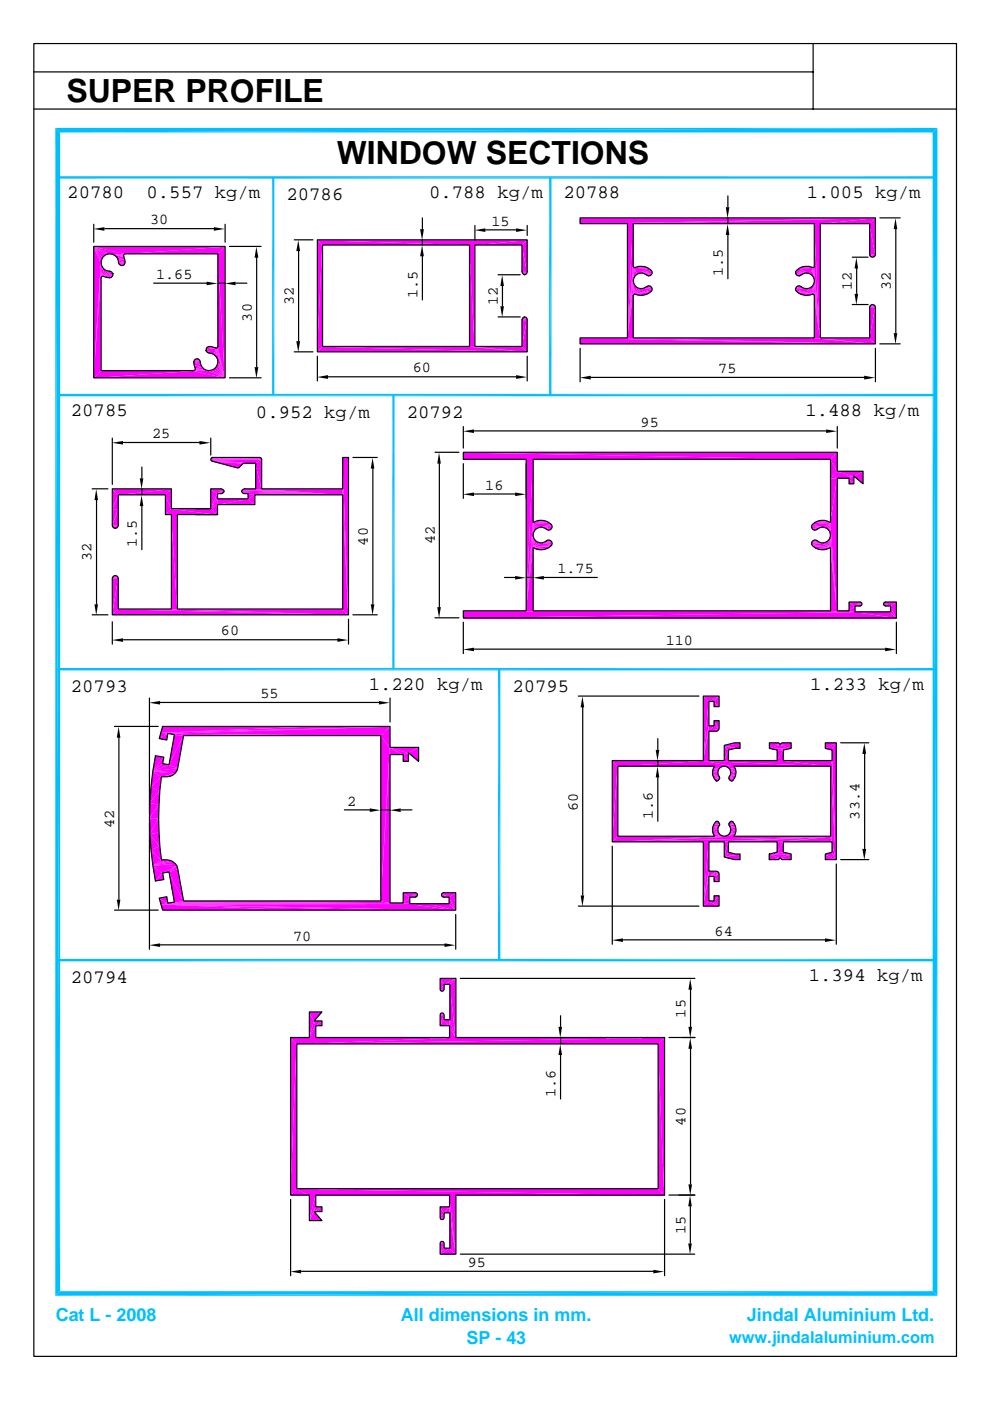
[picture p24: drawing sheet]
<svg xmlns="http://www.w3.org/2000/svg" width="210mm" height="297mm" viewBox="0 0 210 297" stroke-linecap="round" stroke-linejoin="round" font-family="sans-serif">
<defs><g id="words">
<g font-size="6.8">
<text x="14.1" y="21.5">SUPER PROFILE</text>
<text x="71.4" y="34.7">WINDOW SECTIONS</text>
</g>
<g font-size="4">
<text x="14.3" y="42">20780</text>
<text x="31.1" y="42.1">0.557 kg/m</text>
<text x="60.7" y="42.5">20786</text>
<text x="91" y="42.1">0.788 kg/m</text>
<text x="119.5" y="42.1">20788</text>
<text x="171.1" y="42.1">1.005 kg/m</text>
<text x="15" y="88.2">20785</text>
<text x="54.3" y="88.6">0.952 kg/m</text>
<text x="86.2" y="88.6">20792</text>
<text x="170.8" y="88.2">1.488 kg/m</text>
<text x="15" y="146.8">20793</text>
<text x="78.2" y="146.3">1.220 kg/m</text>
<text x="108.6" y="146.8">20795</text>
<text x="171.8" y="146.3">1.233 kg/m</text>
<text x="15" y="208.4">20794</text>
<text x="171.5" y="208">1.394 kg/m</text>
</g>
<g font-size="3.8" fill="#00bfff">
<text x="11.8" y="280.1">Cat L - 2008</text>
<text x="85" y="280.1">All dimensions in mm.</text>
<text x="158.4" y="280.1">Jindal Aluminium Ltd.</text>
<text x="98.9" y="285.1">SP - 43</text>
</g>
<text font-size="3.5" fill="#00bfff" x="154.6" y="284.7">www.jindalaluminium.com</text>
<g font-size="3.2">
<text x="31.8" y="47.6">30</text>
<text x="104.2" y="47.8">15</text>
<text x="33.1" y="59.1">1.65</text>
<text x="153.3" y="58.6" transform="rotate(-90 153.3 58.6)">1.5</text>
<text x="62.3" y="64.7" transform="rotate(-90 62.3 64.7)">32</text>
<text x="88.5" y="63.1" transform="rotate(-90 88.5 63.1)">1.5</text>
<text x="105.5" y="64.7" transform="rotate(-90 105.5 64.7)">12</text>
<text x="180.6" y="61.5" transform="rotate(-90 180.6 61.5)">12</text>
<text x="188.9" y="61.5" transform="rotate(-90 188.9 61.5)">32</text>
<text x="53.4" y="68.2" transform="rotate(-90 53.4 68.2)">30</text>
<text x="87.5" y="78.9">60</text>
<text x="152.3" y="79.1">75</text>
<text x="32.3" y="92.9">25</text>
<text x="135.8" y="90.5">95</text>
<text x="102.9" y="103.8">16</text>
<text x="19.4" y="119" transform="rotate(-90 19.4 119)">32</text>
<text x="29" y="116.1" transform="rotate(-90 29 116.1)">1.5</text>
<text x="78" y="115.7" transform="rotate(-90 78 115.7)">40</text>
<text x="92.2" y="115.4" transform="rotate(-90 92.2 115.4)">42</text>
<text x="118.2" y="121.5">1.75</text>
<text x="46.8" y="134.7">60</text>
<text x="141.2" y="136.7">110</text>
<text x="55.2" y="148">55</text>
<text x="73.6" y="170.8">2</text>
<text x="122.5" y="171.9" transform="rotate(-90 122.5 171.9)">60</text>
<text x="138.4" y="173.6" transform="rotate(-90 138.4 173.6)">1.6</text>
<text x="182.2" y="173.8" transform="rotate(-90 182.2 173.8)">33.4</text>
<text x="24.2" y="175.5" transform="rotate(-90 24.2 175.5)">42</text>
<text x="62.1" y="199.4">70</text>
<text x="151.5" y="198.4">64</text>
<text x="145.4" y="215.8" transform="rotate(-90 145.4 215.8)">15</text>
<text x="117.8" y="232.5" transform="rotate(-90 117.8 232.5)">1.6</text>
<text x="145.4" y="238.7" transform="rotate(-90 145.4 238.7)">40</text>
<text x="145.3" y="261.6" transform="rotate(-90 145.3 261.6)">15</text>
<text x="99.2" y="268.6">95</text>
</g>
</g></defs>
<g fill="#f0f">
<path d="M34 191.8l62.6 1.2h-14z"/>
<path d="M34 191.8l48.6 1.2h-19z"/>
<path d="M34 191.8l29.6 1.2h-29.2z"/>
<path d="M34 191.8l52.8-.1 9.8 1.3z"/>
<path d="M91 191.7h4.2l1.4 1.3z"/>
<path d="M86.8 191.7h4.2l5.6 1.3z"/>
</g>
<path d="M34 191.7h52.8M35.5 191.6h51.3M35.5 191.4h47.1" fill="none" stroke="#f0f" stroke-width=".21"/>
<path d="M36.9 191.3h45.7" fill="none" stroke="#f0f" stroke-width=".42"/>
<g fill="#f0f">
<path d="M33.7 190.5l1.8 1-1.5 .3z"/>
<path d="M85.4 191.5l1.4-1.2v1.4z"/>
<path d="M95.2 190.3l1.4 2.7-1.4-1.3z"/>
<path d="M86.8 190.3l1.4-.1z"/>
<path d="M93.8 190.2l1.4 .1z"/>
<path d="M33.7 190.5l1.6-.3 .2 1.3z"/>
<path d="M86.8 190.3l1.6-.3-.2 .2z"/>
<path d="M93.6 190l1.6 .3-1.4-.1z"/>
<path d="M86.8 190.3l1.6-.5v.2z"/>
<path d="M93.6 189.8l1.6 .5-1.6-.3z"/>
<path d="M86.8 190.3l1.6-.7v.2z"/>
<path d="M93.6 189.6l1.6 .7-1.6-.5z"/>
<path d="M86.8 190.3l1.4-.9 .2 .2z"/>
<path d="M93.8 189.4l1.4 .9-1.6-.7z"/>
</g>
<path d="M93.8 189.4h2.8" fill="none" stroke="#f0f" stroke-width=".21"/>
<g fill="#f0f">
<path d="M93.8 189.4l2.8-.1-1.4 1z"/>
<path d="M95.2 190.3l1.4-1v3.7z"/>
</g>
<path d="M85.4 189.4h2.8" fill="none" stroke="#f0f" stroke-width=".21"/>
<g fill="#f0f">
<path d="M85.4 189.3l2.8 .1-1.4 .9z"/>
<path d="M85.4 189.3l1.4 1-1.4 1.2z"/>
<path d="M34.4 185.2l.3 1.3-1.8 .3z"/>
<path d="M35.8 184.9l3.1 6.2-2 .2z"/>
<path d="M35.8 184.9l1.8-.6 1.3 6.8z"/>
<path d="M35.8 184.9l1.7-1.2 .1 .6z"/>
<path d="M34.4 185.2l3.1-1.5-1.7 1.2z"/>
<path d="M32.3 183.5l5.2 .2-3.1 1.5z"/>
<path d="M32.3 183.5l2.1 1.7-1.5 1.6z"/>
<path d="M32.3 183.5l4.8-.3 .4 .5z"/>
<path d="M32.3 183.5l4.3-.8 .5 .5z"/>
<path d="M32.3 183.5l3.7-1 .6 .2z"/>
<path d="M32.3 183.5l3-1.1 .7 .1z"/>
<path d="M32.3 183.5l1.9-1.1h1.1z"/>
<path d="M32 180.2l2.2 2.2-1.9 1.1z"/>
<path d="M32 180.2l1.8-.8 .4 3z"/>
<path d="M31.7 176.9l2.1 2.5-1.8 .8z"/>
<path d="M31.7 176.9l2-.4 .1 2.9z"/>
<path d="M33.6 173.6l.1 2.9-2 .4z"/>
<path d="M31.6 173.6h2l-1.9 3.3z"/>
<path d="M33.7 170.6l-.1 3h-2z"/>
<path d="M31.7 170.2l2 .4-2.1 3z"/>
<path d="M33.8 167.7l-.1 2.9-2-.4z"/>
<path d="M32 166.9l1.8 .8-2.1 2.5z"/>
<path d="M32 166.9l2.2-2.2-.4 3z"/>
<path d="M34.2 164.7h1.8z"/>
</g>
<path d="M34.2 164.6h2.4" fill="none" stroke="#f0f" stroke-width=".34"/>
<g fill="#f0f">
<path d="M34.2 164.7l2.9-.7-.5 .4z"/>
<path d="M32.3 163.6l4.8 .4-2.9 .7z"/>
<path d="M32.3 163.6l1.9 1.1-2.2 2.2z"/>
<path d="M32.3 163.6l5.2-.2-.4 .6z"/>
<path d="M32.3 163.6l5.3-.8-.1 .6z"/>
<path d="M32.3 163.6l3.5-1.4 1.8 .6z"/>
<path d="M32.3 163.6l2.1-1.6 1.4 .2z"/>
<path d="M34.7 160.6l-.3 1.4-2.1 1.6z"/>
<path d="M32.9 160.3l1.8 .3-2.4 3z"/>
<path d="M82.6 160v31.5l-1.9-.4z"/>
<path d="M85.4 160l1.1 1.5h-1.1z"/>
<path d="M85.4 160l1.1-.3v1.8z"/>
<path d="M86.5 159.7l2.2-1.2v3z"/>
<path d="M82.6 158.5h6.1l-2.2 1.2z"/>
<path d="M82.6 158.5l3.9 1.2-1.1 .3z"/>
<path d="M82.6 158.5l2.8 1.5h-2.8z"/>
<path d="M82.6 158.5l-1.9 32.6z"/>
<path d="M38.9 156l-1.3 6.8-1.8-.6z"/>
<path d="M80.7 156l1.9 2.5-1.9 32.6z"/>
<path d="M36.9 155.8l2 .2-3.1 6.2z"/>
<path d="M33.7 156.7l1.8-1.1-.2 1.4z"/>
<path d="M35.5 155.6l3.4 .4z"/>
<path d="M35.5 155.6l45.2 .4h-41.8z"/>
<path d="M34 155.3l1.5 .3-1.8 1.1z"/>
<path d="M34 155.3l31.2-1.2h17.4z"/>
<path d="M34.4 154.1h30.8l-31.2 1.2z"/>
<path d="M34 155.3l48.6-1.2-47.1 1.5z"/>
<path d="M35.5 155.6l47.1-1.5-1.9 1.9z"/>
<path d="M80.7 156l1.9-1.9v4.4z"/>
<path d="M68.3 73.5l43.4 1.2h-44.5z"/>
<path d="M68.3 73.5h31.2l12.2 1.2z"/>
<path d="M99.5 73.5h1.1l11.1 1.2z"/>
<path d="M100.6 73.5h10l1.1 1.2z"/>
<path d="M111.7 67.9v6.8l-1.1-1.2z"/>
<path d="M110.6 67.9h1.1l-1.1 5.6z"/>
<path d="M110.7 67.6l1 .3h-1.1z"/>
<path d="M110.7 67.6h1v.3z"/>
<path d="M110.9 67.3l.8 .3h-1z"/>
<path d="M110.9 67.3h.6l.2 .3z"/>
<path d="M110.9 67.3h.6z"/>
<path d="M110.9 58.2h.6l-.3 .1z"/>
<path d="M110.9 58.2l.8-.3-.2 .3z"/>
<path d="M110.7 57.9h1l-.8 .3z"/>
<path d="M110.7 57.9l1-.3v.3z"/>
<path d="M110.6 57.6h1.1l-1 .3z"/>
<path d="M68.3 52v21.5l-1.1 1.2z"/>
<path d="M99.5 52l1.1 21.5h-1.1z"/>
</g>
<path d="M68.3 52h32.3" fill="none" stroke="#f0f" stroke-width=".21"/>
<g fill="#f0f">
<path d="M99.5 52h1.1v21.5z"/>
<path d="M110.6 52l1.1 5.6h-1.1z"/>
<path d="M67.2 50.9l33.4 1.1h-32.3z"/>
<path d="M67.2 50.9l1.1 1.1-1.1 22.7z"/>
<path d="M67.2 50.9h44.5l-11.1 1.1z"/>
<path d="M100.6 52l11.1-1.1-1.1 1.1z"/>
<path d="M110.6 52l1.1-1.1v6.7z"/>
<path d="M23.7 130.4l1.3-1.2 48.8 1.2z"/>
<path d="M25 129.2h11.3l37.5 1.2z"/>
<path d="M36.3 129.2l37.5 1.2z"/>
<path d="M37.5 129.2h35.1l1.2 1.2z"/>
<path d="M25 122.7v6.5l-1.3 1.2z"/>
<path d="M23.7 122.7h1.3l-1.3 7.7z"/>
<path d="M23.7 122.7l1.2-.3 .1 .3z"/>
<path d="M23.8 122.4h1.1l-1.2 .3z"/>
<path d="M24.1 122.2l.8 .2h-1.1z"/>
<path d="M24.1 122.2h.6l.2 .2z"/>
<path d="M24.1 122.2h.6z"/>
<path d="M24.1 112h.6z"/>
<path d="M24.1 112l.8-.3-.2 .3z"/>
<path d="M23.8 111.7h1.1l-.8 .3z"/>
<path d="M23.8 111.7l1.2-.3-.1 .3z"/>
<path d="M23.7 111.4h1.3l-1.2 .3z"/>
<path d="M36.3 109.2l1.2 20h-1.2z"/>
<path d="M36.3 109.2h1.2v20z"/>
</g>
<path d="M35 109.2h11.1" fill="none" stroke="#f0f" stroke-width=".21"/>
<g fill="#f0f">
<path d="M25 108.1v3.3h-1.3z"/>
<path d="M23.7 108.1h1.3l-1.3 3.3z"/>
<path d="M35 109.2l1.3-1.3 9.8 1.3z"/>
<path d="M36.3 107.9h8.3l1.5 1.3z"/>
<path d="M44.6 107.9l1.5-.9v2.2z"/>
<path d="M46.1 107l6.4-1.2 1.5 1.2z"/>
<path d="M46.1 105.8h6.4l-6.4 1.2z"/>
<path d="M46.1 105.8v1.2l-1.5 .9z"/>
<path d="M52.5 105.8l1.5-.8v2z"/>
<path d="M72.6 105l1.2 25.4-1.2-1.2z"/>
<path d="M25 105v3.1h-1.3z"/>
<path d="M35 105l1.3 2.9-1.3 1.3z"/>
<path d="M52.5 104.7l1.5 .3-1.5 .8z"/>
<path d="M46.1 104.7v1.1l-1.5 2.1z"/>
<path d="M46.1 104.7h1z"/>
<path d="M51.5 104.7h1z"/>
<path d="M46.1 104.7l1.2-.2-.2 .2z"/>
<path d="M51.3 104.5l1.2 .2h-1z"/>
<path d="M51.3 104.5l2.7 .5z"/>
<path d="M51.3 104.5l21.3 .5h-18.6z"/>
<path d="M46.1 104.7l1.4-.5-.2 .3z"/>
<path d="M51.1 104.2l21.5 .8-21.3-.5z"/>
<path d="M46.1 104.7l1.2-.7 .2 .2z"/>
<path d="M51.3 104l21.3 1-21.5-.8z"/>
<path d="M46.1 104.7l1-.9 .2 .2z"/>
<path d="M51.3 104l.2-.2 21.1 1.2z"/>
</g>
<path d="M44.6 103.7h2.5" fill="none" stroke="#f0f" stroke-width=".21"/>
<g fill="#f0f">
<path d="M44.6 103.7l2.5 .1-1 .9z"/>
<path d="M44.6 103.7l1.5 1-1.5 3.2z"/>
<path d="M23.7 103.7l1.3 1.3-1.3 3.1z"/>
<path d="M23.7 103.7h12.6l-11.3 1.3z"/>
<path d="M25 105l11.3-1.3-1.3 1.3z"/>
<path d="M35 105l1.3-1.3v4.2z"/>
<path d="M51.5 103.8l21.1 1.2z"/>
<path d="M51.8 103.7h2.3l18.5 1.3z"/>
<path d="M54.1 103.7l18.5 1.3z"/>
<path d="M55.4 103.7h17.2v1.3z"/>
<path d="M72.6 103.7l1.2 26.7z"/>
<path d="M50.2 99.3l.4-.1z"/>
<path d="M54.1 98.3l1.3 5.4h-1.3z"/>
<path d="M50.2 99.3l1.3-1-.9 .9z"/>
<path d="M45 97.9l6.5 .4-1.3 1z"/>
<path d="M44.8 97.8l6.7 .5z"/>
<path d="M44.8 97.8l9.3 .5h-2.6z"/>
<path d="M44.7 97.6l9.4 .7-9.3-.5z"/>
<path d="M44.7 97.6l10.7-.2-1.3 .9z"/>
<path d="M54.1 98.3l1.3-.9v6.3z"/>
</g>
<path d="M44.6 97.5h10.8M44.6 97.4h10.8M44.6 97.3h10.7M44.7 97.2h10.6" fill="none" stroke="#f0f" stroke-width=".21"/>
<g fill="#f0f">
<path d="M72.6 97.1l1.2 33.3-1.2-26.7z"/>
<path d="M72.6 97.1h1.2v33.3z"/>
</g>
<path d="M44.8 97.1h10.4" fill="none" stroke="#f0f" stroke-width=".21"/>
<g fill="#f0f">
<path d="M122.9 71.7l62.6 1.3h-62.6z"/>
<path d="M122.9 71.7h10.1l52.5 1.3z"/>
<path d="M133 71.7l52.5 1.3z"/>
<path d="M134.2 71.7h38.4l12.9 1.3z"/>
<path d="M172.6 71.7h1.3l11.6 1.3z"/>
<path d="M173.9 71.7h10.4l1.2 1.3z"/>
<path d="M185.5 65.2v7.8l-1.2-1.3z"/>
<path d="M184.3 65.2h1.2l-1.2 6.5z"/>
<path d="M184.3 65.2l1.2-.3v.3z"/>
<path d="M184.4 64.9h1.1l-1.2 .3z"/>
<path d="M184.4 64.9l.9-.2 .2 .2z"/>
<path d="M184.4 64.9l.2-.2h.7z"/>
<path d="M184.6 64.7h.7z"/>
<path d="M134.2 62.8v8.9h-1.2z"/>
<path d="M172.6 62.8l1.3 8.9h-1.3z"/>
<path d="M135.3 62.6h1.4z"/>
<path d="M170.1 62.6h1.4z"/>
</g>
<path d="M134.5 62.5h2.2M134.7 62.6h2M170.1 62.6h2.1M170.1 62.5h2.3" fill="none" stroke="#f0f" stroke-width=".21"/>
<path d="M134.5 62.4h2.9M169.4 62.4h3" fill="none" stroke="#f0f" stroke-width=".25"/>
<g fill="#f0f">
<path d="M134.5 62.4l3.5-.5-.6 .4z"/>
<path d="M168.9 61.9l3.5 .5-3-.1z"/>
<path d="M134.5 62.4l3.7-.8-.2 .3z"/>
<path d="M168.7 61.6l3.7 .8-3.5-.5z"/>
<path d="M134.5 62.4l3.7-1.1v.3z"/>
<path d="M168.6 61.3l3.8 1.1-3.7-.8z"/>
<path d="M168.6 61.3l2.1-.1 1.7 1.2z"/>
<path d="M170.7 61.2l1.9 1.4z"/>
<path d="M134.5 62.4l1.6-1.2 2.1 .1z"/>
<path d="M134.3 62.6l1.8-1.4z"/>
<path d="M135.6 61.2h.5l-1.8 1.4z"/>
<path d="M170.7 61.2h.5l1.4 1.4z"/>
</g>
<path d="M136.1 61.2h2.1M168.6 61.2h2.1" fill="none" stroke="#f0f" stroke-width=".21"/>
<g fill="#f0f">
<path d="M135.1 61.1l.5 .1-1.3 1.4z"/>
<path d="M171.2 61.2l.5-.1 .9 1.5z"/>
<path d="M136.6 61.1l1.5-.1 .1 .3z"/>
<path d="M168.7 61l1.5 .1-1.6 .2z"/>
<path d="M168.7 61l1.1-.2 .4 .3z"/>
<path d="M136.6 61.1l.4-.3 1.1 .2z"/>
<path d="M134.7 60.8l.4 .3-.8 1.5z"/>
<path d="M134.7 60.8l-.5 2z"/>
<path d="M171.7 61.1l.4-.3 .5 1.8z"/>
<path d="M172.1 60.8l.5 2z"/>
<path d="M137 60.8l.8-.1 .3 .3z"/>
<path d="M169 60.7l.8 .1-1.1 .2z"/>
<path d="M169 60.7l.4-.1 .4 .2z"/>
<path d="M137 60.8l.4-.2 .4 .1z"/>
<path d="M134.4 60.4l.3 .4-.5 2z"/>
<path d="M134.4 60.4l-1.4 11.3z"/>
<path d="M172.4 60.4l.2 2.4-.5-2z"/>
<path d="M172.4 60.4l1.5 11.3-1.3-8.9z"/>
<path d="M134.2 59.8l.2 .6-1.4 11.3z"/>
<path d="M172.6 59.8l1.3 11.9-1.5-11.3z"/>
<path d="M134.2 59.3l-1.2 12.4z"/>
<path d="M172.6 59.3l1.3 12.4z"/>
<path d="M169 58.5l.8-.1-.4 .2z"/>
<path d="M137 58.4l.8 .1-.4 .1z"/>
<path d="M168.7 58.2l1.1 .2-.8 .1z"/>
<path d="M137 58.4l1.1-.2-.3 .3z"/>
<path d="M168.7 58.2l1.5-.1-.4 .3z"/>
<path d="M136.6 58.1l1.5 .1-1.1 .2z"/>
<path d="M168.7 58.2l2-.3z"/>
<path d="M136.1 57.9l2 .3z"/>
</g>
<path d="M136.1 58.1h2.1M168.6 58.1h2.1" fill="none" stroke="#f0f" stroke-width=".3"/>
<path d="M136.1 57.8h2.1M168.6 57.8h2.1" fill="none" stroke="#f0f" stroke-width=".34"/>
<path d="M135.6 57.8h2.6M168.7 57.8h2.5" fill="none" stroke="#f0f" stroke-width=".38"/>
<g fill="#f0f">
<path d="M135.6 58l2.4-.7 .2 .3z"/>
<path d="M168.9 57.3l2.3 .7-2.5-.4z"/>
<path d="M135.6 58l1.8-1.1 .6 .4z"/>
<path d="M135.1 58.2l2.3-1.3z"/>
<path d="M168.9 57.3l.5-.4 1.8 1.1z"/>
<path d="M169.4 56.9l2.3 1.3z"/>
<path d="M169.4 56.9l3-.1-.7 1.4z"/>
<path d="M172.4 56.8l-.3 1.6-.4-.2z"/>
</g>
<path d="M172.3 56.8v2.1" fill="none" stroke="#f0f" stroke-width=".3"/>
<path d="M172.5 56.8v2.5" fill="none" stroke="#f0f" stroke-width=".21"/>
<g fill="#f0f">
<path d="M172.4 56.8l1.5 14.9z"/>
<path d="M134.5 56.8l2.9 .1-2.3 1.3z"/>
<path d="M134.5 56.8l.6 1.4-.4 .2z"/>
</g>
<path d="M134.6 56.8v2.1" fill="none" stroke="#f0f" stroke-width=".3"/>
<path d="M134.3 56.8v2.5" fill="none" stroke="#f0f" stroke-width=".21"/>
<path d="M134.5 56.8l-1.5 14.9z" fill="#f0f"/>
<path d="M134.5 56.8h2.9M169.4 56.8h3" fill="none" stroke="#f0f" stroke-width=".21"/>
<g fill="#f0f">
<path d="M134.3 56.7l.2 .1-1.5 14.9z"/>
<path d="M172.4 56.8l.2-.1 1.3 15z"/>
</g>
<path d="M134.7 56.8h2.7M169.4 56.8h2.8" fill="none" stroke="#f0f" stroke-width=".3"/>
<path d="M134.7 56.6h2M170.1 56.6h2.1" fill="none" stroke="#f0f" stroke-width=".21"/>
<g fill="#f0f">
<path d="M170.1 56.6l1.4-.1z"/>
<path d="M135.3 56.5l1.4 .1z"/>
<path d="M134.2 56.5l-1.2 15.2z"/>
<path d="M172.6 56.5l1.3 15.2z"/>
<path d="M184.6 54.5h.7z"/>
<path d="M184.6 54.5l.9-.2-.2 .2z"/>
<path d="M184.4 54.3h1.1l-.9 .2z"/>
<path d="M184.4 54.3l1.1-.3v.3z"/>
<path d="M184.3 54h1.2l-1.1 .3z"/>
<path d="M134.2 47.5v9l-1.2 15.2z"/>
<path d="M172.6 47.5l1.3 24.2-1.3-15.2z"/>
</g>
<path d="M134.2 47.5h39.7" fill="none" stroke="#f0f" stroke-width=".21"/>
<g fill="#f0f">
<path d="M172.6 47.5h1.3v24.2z"/>
<path d="M184.3 47.5l1.2 6.5h-1.2z"/>
</g>
<path d="M133 47.5h40.9" fill="none" stroke="#f0f" stroke-width=".21"/>
<g fill="#f0f">
<path d="M133 47.5h1.2l-1.2 24.2z"/>
<path d="M122.9 46.3h62.6l-62.6 1.2z"/>
<path d="M122.9 47.5l62.6-1.2-52.5 1.2z"/>
<path d="M133 47.5l52.5-1.2-11.6 1.2z"/>
<path d="M173.9 47.5l11.6-1.2-1.2 1.2z"/>
<path d="M184.3 47.5l1.2-1.2v7.7z"/>
</g>
<path d="M98.2 131h91.8" fill="none" stroke="#f0f" stroke-width=".21"/>
<g fill="#f0f">
<path d="M98.2 131l83-1.2 8.8 1.2z"/>
<path d="M181.2 129.8h7.6l1.2 1.2z"/>
</g>
<path d="M181.2 129.8h7.6" fill="none" stroke="#f0f" stroke-width=".21"/>
<path d="M98.2 129.6l83 .2-83 1.2z" fill="#f0f"/>
<path d="M98.2 129.7h83" fill="none" stroke="#f0f" stroke-width=".21"/>
<g fill="#f0f">
<path d="M180 129.6l1.2-1v1.2z"/>
<path d="M188.8 128.6l1.2 2.4-1.2-1.2z"/>
<path d="M181.2 128.6l1.3-.1z"/>
<path d="M187.5 128.5l1.3 .1z"/>
<path d="M181.2 128.6l1.4-.3-.1 .2z"/>
<path d="M187.3 128.3l1.5 .3z"/>
<path d="M181.2 128.6l1.5-.5-.1 .2z"/>
<path d="M187.3 128.1l1.5 .5-1.5-.3z"/>
<path d="M181.2 128.6l1.4-.7 .1 .2z"/>
<path d="M187.3 127.9l1.5 .7-1.5-.5z"/>
<path d="M181.2 128.6l1.3-.9 .1 .2z"/>
<path d="M187.5 127.7l1.3 .9-1.5-.7z"/>
</g>
<path d="M187.5 127.7h2.5" fill="none" stroke="#f0f" stroke-width=".21"/>
<g fill="#f0f">
<path d="M187.5 127.7h2.5l-1.2 .9z"/>
<path d="M188.8 128.6l1.2-.9v3.3z"/>
<path d="M181.2 128.6l1.1-.9h.2z"/>
<path d="M180 127.7h2.3l-1.1 .9z"/>
<path d="M180 127.7l1.2 .9-1.2 1z"/>
<path d="M173.4 116.5l1.4 .1z"/>
<path d="M114.3 116.6l1.3-.1z"/>
</g>
<path d="M113.6 116.5h2" fill="none" stroke="#f0f" stroke-width=".21"/>
<path d="M173.4 116.5l2-.1-.6 .2z" fill="#f0f"/>
<path d="M113.6 116.4h2.6M172.8 116.4h2.6" fill="none" stroke="#f0f" stroke-width=".25"/>
<path d="M113 116.1v13.5h-1.5z" fill="#f0f"/>
<path d="M113 116.3h3.2M172.8 116.3h3.2" fill="none" stroke="#f0f" stroke-width=".3"/>
<path d="M176 116.1l1.5 13.5h-1.5z" fill="#f0f"/>
<path d="M113 116h3.8M172.3 116h3.7" fill="none" stroke="#f0f" stroke-width=".42"/>
<g fill="#f0f">
<path d="M172.1 115.6l3.9 .5-3.7-.3z"/>
<path d="M113 116.1l3.9-.5-.1 .2z"/>
<path d="M172 115.3l4 .8-3.9-.5z"/>
<path d="M113 116.1l4-.8-.1 .3z"/>
<path d="M113 116.1l1.9-.9 2.1 .1z"/>
<path d="M172 115.3l2.2-.1 1.8 .9z"/>
<path d="M113 116.1l1.3-1 .6 .1z"/>
<path d="M174.2 115.2l.5-.1 1.3 1z"/>
</g>
<path d="M114.9 115.2h2.1M172 115.2h2.2" fill="none" stroke="#f0f" stroke-width=".3"/>
<path d="M114.9 115.1h2.1M172 115.1h2.2" fill="none" stroke="#f0f" stroke-width=".21"/>
<g fill="#f0f">
<path d="M113.9 115l.4 .1-1.3 1z"/>
<path d="M174.7 115.1l.4-.1 .9 1.1z"/>
<path d="M172.2 114.8l1.5 .2h-1.7z"/>
<path d="M115.4 115l1.4-.2 .2 .2z"/>
<path d="M172.2 114.8h1l.5 .2z"/>
<path d="M115.4 115l.4-.2h1z"/>
<path d="M113.5 114.7l.4 .3-.9 1.1z"/>
<path d="M175.1 115l.5-.3 .4 1.4z"/>
<path d="M115.8 114.8l.8-.1 .2 .1z"/>
<path d="M172.2 114.8l.2-.1 .8 .1z"/>
<path d="M172.4 114.7l.6-.1 .2 .2z"/>
<path d="M115.8 114.8l.2-.2 .6 .1z"/>
<path d="M172.4 114.7l.6-.1z"/>
<path d="M116 114.6l.6 .1z"/>
<path d="M175.9 114.2l.1 1.9-.4-1.4z"/>
<path d="M175.9 114.2l1.6 15.4z"/>
<path d="M113.2 114.2l.3 .5-.5 1.4z"/>
<path d="M113.2 114.2l-1.7 15.4z"/>
<path d="M113 113.8l.2 .4-1.7 15.4z"/>
<path d="M176 113.8l1.5 15.8-1.6-15.4z"/>
<path d="M176 113.3l1.5 16.3z"/>
<path d="M113 113.3l-1.5 16.3z"/>
<path d="M116 112.4h.6z"/>
<path d="M172.4 112.4h.6z"/>
<path d="M172.4 112.4l.8-.1-.2 .1z"/>
<path d="M115.8 112.3l.8 .1h-.6z"/>
<path d="M115.8 112.3l1-.1-.2 .2z"/>
<path d="M172.2 112.2l1 .1-.8 .1z"/>
<path d="M115.4 112l1.4 .2-1 .1z"/>
<path d="M172.2 112.2l1.5-.2-.5 .3z"/>
<path d="M115.4 112h1.6l-.2 .2z"/>
<path d="M172 112h1.7l-1.5 .2z"/>
</g>
<path d="M114.9 111.9h2.1M172 111.9h2.2" fill="none" stroke="#f0f" stroke-width=".21"/>
<path d="M114.9 111.8h2.1M172 111.8h2.2" fill="none" stroke="#f0f" stroke-width=".3"/>
<path d="M114.9 111.6h2.1" fill="none" stroke="#f0f" stroke-width=".42"/>
<path d="M114.3 111.9l2.6-.5z" fill="#f0f"/>
<path d="M172 111.6h2.2" fill="none" stroke="#f0f" stroke-width=".42"/>
<g fill="#f0f">
<path d="M172.1 111.4l2.6 .5z"/>
<path d="M114.3 111.9l2.5-.7 .1 .2z"/>
<path d="M172.3 111.2l2.4 .7-2.6-.5z"/>
<path d="M172.3 111.2l3.7-.3-1.3 1z"/>
<path d="M174.7 111.9l1.3-1-.9 1.1z"/>
<path d="M176 110.9l-.4 1.4-.5-.3z"/>
<path d="M176 110.9l-.1 1.9-.3-.5z"/>
</g>
<path d="M175.9 110.9v2.4" fill="none" stroke="#f0f" stroke-width=".21"/>
<g fill="#f0f">
<path d="M176 110.9l1.5 18.7-1.5-16.3z"/>
<path d="M113 110.9l3.8 .3-2.5 .7z"/>
<path d="M113 110.9l1.3 1-.4 .1z"/>
<path d="M113 110.9l.9 1.1-.4 .3z"/>
<path d="M113 110.9l.5 1.4-.3 .5z"/>
</g>
<path d="M113.1 110.9v2.4" fill="none" stroke="#f0f" stroke-width=".21"/>
<path d="M113 110.9v2.4l-1.5 16.3z" fill="#f0f"/>
<path d="M113 111h3.8M172.3 111h3.7" fill="none" stroke="#f0f" stroke-width=".42"/>
<path d="M113 110.7h3.2M172.8 110.7h3.2" fill="none" stroke="#f0f" stroke-width=".3"/>
<path d="M113.6 110.6h2.6M172.8 110.6h2.6" fill="none" stroke="#f0f" stroke-width=".25"/>
<path d="M173.4 110.5l1.4-.1 .6 .2z" fill="#f0f"/>
<path d="M113.6 110.5h2" fill="none" stroke="#f0f" stroke-width=".21"/>
<g fill="#f0f">
<path d="M173.4 110.5l1.4-.1z"/>
<path d="M114.3 110.4l1.3 .1z"/>
<path d="M177.5 101.5v28.1l-1.5-18.7z"/>
<path d="M180 101.5l1 1.1h-1z"/>
<path d="M176 101.4l1.5 .1-1.5 9.4z"/>
<path d="M176 101.4l5-.4-3.5 .5z"/>
<path d="M177.5 101.5l3.5-.5-1 .5z"/>
<path d="M180 101.5l1-.5v1.6z"/>
<path d="M181 101l1.9-1v2.6z"/>
<path d="M177.5 100h5.4l-1.9 1z"/>
<path d="M176 101.4l1.5-1.4 3.5 1z"/>
<path d="M113 97.4v13.5l-1.5 18.7z"/>
<path d="M176 97.4l1.5 2.6-1.5 1.4z"/>
<path d="M111.5 97.4h1.5l-1.5 32.2z"/>
</g>
<path d="M98.2 97.4h77.8" fill="none" stroke="#f0f" stroke-width=".21"/>
<g fill="#f0f">
<path d="M98.2 96l77.8 1.4h-77.8z"/>
<path d="M98.2 96h79.3l-1.5 1.4z"/>
<path d="M177.5 96v4l-1.5-2.6z"/>
<path d="M93.3 266l2-1.3 1.3 1.3z"/>
<path d="M94.1 264.7h1.2l-2 1.3z"/>
<path d="M94.1 263.7v1l-.8 1.3z"/>
<path d="M93.3 263.7h.8l-.8 2.3z"/>
<path d="M93.3 263.7l.7-.2 .1 .2z"/>
<path d="M93.3 263.5h.7l-.7 .2z"/>
<path d="M93.3 263.5l.6-.2 .1 .2z"/>
<path d="M93.5 263.3h.4l-.6 .2z"/>
<path d="M93.5 263.3h.4z"/>
<path d="M93.5 258.6h.4z"/>
<path d="M93.5 258.6l.5-.2-.1 .2z"/>
<path d="M93.3 258.4h.7l-.5 .2z"/>
<path d="M93.3 258.4l.8-.2-.1 .2z"/>
<path d="M93.3 258.2h.8l-.8 .2z"/>
<path d="M94.1 257.2v1h-.8z"/>
<path d="M95.3 257.2l1.3 8.8-1.3-1.3z"/>
<path d="M66.5 256.9l1.7 2h-2.7z"/>
<path d="M66.5 256.9l1.7-1v1z"/>
<path d="M66.9 255.9h1.3l-1.7 1z"/>
<path d="M66.9 255.9l-.4 1-1 2z"/>
<path d="M93.3 255.9l.8 1.3-.8 1z"/>
<path d="M93.3 255.9h1.9l-1.1 1.3z"/>
<path d="M95.2 255.9l.1 1.3h-1.2z"/>
<path d="M95.2 255.9l1.4 10.1z"/>
<path d="M66.9 253.4v2.5l-1.4 3z"/>
<path d="M95.2 253.4l1.4 12.6-1.4-10.1z"/>
</g>
<path d="M66.9 253.4h29.7" fill="none" stroke="#f0f" stroke-width=".21"/>
<path d="M95.2 253.4h1.4v12.6z" fill="#f0f"/>
<path d="M65.5 253.4h75.3" fill="none" stroke="#f0f" stroke-width=".21"/>
<g fill="#f0f">
<path d="M65.5 253.4h1.4l-1.4 5.5z"/>
<path d="M62.9 252.1l2.6 1.3h-3.9z"/>
<path d="M62.9 252.1l77.9 1.3h-75.3z"/>
<path d="M62.9 252.1h76.6l1.3 1.3z"/>
<path d="M62.9 221.4v30.7l-1.3 1.3z"/>
<path d="M139.5 221.4l1.3 32-1.3-1.3z"/>
<path d="M62.9 221.4l77.9-1.4-1.3 1.4z"/>
<path d="M139.5 221.4l1.3-1.4v33.4z"/>
<path d="M62.9 221.4l33.7-1.4h44.2z"/>
<path d="M61.6 220h35l-33.7 1.4z"/>
<path d="M61.6 220l1.3 1.4-1.3 32z"/>
</g>
<path d="M61.6 220h35" fill="none" stroke="#f0f" stroke-width=".21"/>
<g fill="#f0f">
<path d="M66.9 217.5v2.5h-1.4z"/>
<path d="M95.2 217.5l1.4 2.5h-1.4z"/>
<path d="M66.9 217.5l1.3-1v1z"/>
<path d="M66.5 216.5h1.7l-1.3 1z"/>
<path d="M66.5 216.5l.4 1-1.4 2.5z"/>
<path d="M94.1 216.3l1.1 1.2h-1.9z"/>
<path d="M94.1 216.3h1.2l-.1 1.2z"/>
<path d="M95.3 216.3l1.3 3.7-1.4-2.5z"/>
<path d="M94.1 215.3v1l-.8 1.2z"/>
<path d="M93.3 215.3h.8l-.8 2.2z"/>
<path d="M93.3 215.3l.7-.3 .1 .3z"/>
<path d="M93.3 215h.7l-.7 .3z"/>
<path d="M93.3 215l.6-.1 .1 .1z"/>
<path d="M93.5 214.9h.4l-.6 .1z"/>
<path d="M93.5 214.9h.4z"/>
<path d="M65.5 214.6h2.7l-1.7 1.9z"/>
<path d="M65.5 214.6l1 1.9-1 3.5z"/>
<path d="M93.5 210.2h.4z"/>
<path d="M93.5 210.2l.5-.2-.1 .2z"/>
<path d="M93.3 210h.7l-.5 .2z"/>
<path d="M93.3 210l.8-.2-.1 .2z"/>
<path d="M93.3 209.8h.8l-.8 .2z"/>
<path d="M94.1 208.8v1h-.8z"/>
<path d="M95.3 208.8l1.3 11.2-1.3-3.7z"/>
<path d="M93.3 207.5l.8 1.3-.8 1z"/>
<path d="M93.3 207.5h3.3l-2.5 1.3z"/>
<path d="M94.1 208.8l2.5-1.3-1.3 1.3z"/>
<path d="M95.3 208.8l1.3-1.3v12.5z"/>
</g>
<g fill="#00bfff">
<path d="M12.2 83.5h186l-186 .5z"/>
<path d="M12.2 84l186-.5v.5z"/>
<path d="M12.2 141.6h186l-186 .5z"/>
<path d="M12.2 142.1l186-.5v.5z"/>
<path d="M83.2 83.8h.5v58.1z"/>
<path d="M83.2 83.8l.5 58.1h-.5z"/>
<path d="M197.7 28.1l1.1-1v247.6z"/>
<path d="M197.7 28.1l1.1 246.6-1.1-.9z"/>
<path d="M11.7 274.7l186-.9 1.1 .9z"/>
<path d="M11.7 274.7l1-.9h185z"/>
<path d="M11.7 27.1l1 246.7-1 .9z"/>
<path d="M11.7 27.1l1 1v245.7z"/>
<path d="M11.7 27.1h187.1l-186.1 1z"/>
<path d="M12.7 28.1l186.1-1-1.1 1z"/>
<path d="M12.2 37.4h186l-186 .5z"/>
<path d="M12.2 37.9l186-.5v.5z"/>
<path d="M57.7 37.6l.5 46.2h-.5z"/>
<path d="M57.7 37.6h.5v46.2z"/>
<path d="M105.6 141.9h.5v61.7z"/>
<path d="M105.6 141.9l.5 61.7h-.5z"/>
</g>
<path d="M24.3 154h9.2M25.2 156.3v34.4M31.7 148v24.6M34 148.9h46.4M34.5 154h48.2v4.5h6.1v2.9l-2.2-1.8v1.8h-1.1v-1.4h-2.8v31.4h2.8v-2.1h2.5a.47 .47 0 0 1 .5 .4 .47 .47 0 0 1-.5 .5h-1.1v1.4h8.3v-1.4h-1.1a.47 .47 0 0 1-.5-.5 .47 .47 0 0 1 .5-.4h2.5v3.7h-62.1l-.7-2.6 1.6-.3 .2 1.4 1.4-.2-1.2-6.4-1.3 .2 .2 1.4-1.7 .3a70 70 0 0 1 0-26.6l1.7 .3-.2 1.4 1.3 .2 1.2-6.3-1.4-.3-.2 1.4-1.6-.3zM38.9 156h41.9v35h-41.9l-1.2-6.8a2.72 2.72 0 0 0-3.5-1.9 65.7 65.7 0 0 1 0-17.6 2.95 2.95 0 0 0 3.3-1.3zM82.7 148v5.1M31.7 174.4v26.9M24.3 193h9.2M96.6 193.9v7.4M34 200.3h60.3" fill="none" stroke="#000" stroke-width=".25"/>
<path d="M25.1 154.1l.4 2.3h-.7zM31.6 149l2.4-.4v.8zM80.3 148.6l2.3 .4-2.3 .4zM24.8 190.7h.7l-.4 2.3zM31.6 200.4l2.4-.4v.8zM94.2 200l2.4 .4-2.4 .4z" fill="#000"/>
<g fill="#00bfff">
<path d="M12.2 203.3h186l-186 .5z"/>
<path d="M12.2 203.8l186-.5v.5z"/>
</g>
<g fill="#f0f">
<path d="M19.8 80.2l21.2-1.6 6.7 1.6z"/>
<path d="M19.8 80.2l1.6-1.6h19.6z"/>
<path d="M41 78.6h3.3l3.4 1.6z"/>
</g>
<path d="M41 78.6h3.3" fill="none" stroke="#f0f" stroke-width=".21"/>
<path d="M44.3 78.6l.5-.1 2.9 1.7z" fill="#f0f"/>
<path d="M41.1 78.5h2.6" fill="none" stroke="#f0f" stroke-width=".21"/>
<path d="M41.3 78.4h2.4" fill="none" stroke="#f0f" stroke-width=".25"/>
<g fill="#f0f">
<path d="M44.8 78.5l.6-.2 2.3 1.9z"/>
<path d="M41.3 78.1l1.9 .2h-1.8z"/>
<path d="M41.3 78.1l1.5-.2 .4 .4z"/>
<path d="M45.8 77.9l1.9 2.3-2.3-1.9z"/>
<path d="M41.1 77.5l1.7 .4-1.5 .2z"/>
<path d="M41.1 77.5l1.4-.1 .3 .5z"/>
<path d="M46 77.3l1.7 2.9-1.9-2.3z"/>
<path d="M41 76.8l1.5 .6-1.4 .1z"/>
<path d="M41 76.8h1.4l.1 .6z"/>
<path d="M46.1 76.8l1.6 3.4-1.7-2.9z"/>
<path d="M41.1 76.5l1.3 .3h-1.4z"/>
<path d="M41.1 76.5l1.1-.1 .2 .4z"/>
<path d="M41.3 76.3l.9 .1-1.1 .1z"/>
<path d="M46.1 76.2l1.6 4-1.6-3.4z"/>
<path d="M41.3 76.3l.6-.2 .3 .3z"/>
<path d="M41.3 76.3l.6-.2z"/>
<path d="M43.9 74.8l1 .2z"/>
<path d="M43.6 74.4l1.3 .6-1-.2z"/>
<path d="M43.6 74.1l1.3 .9-1.3-.6z"/>
<path d="M43.6 74.1l1.8 1.2z"/>
<path d="M43.6 74.1l2.2-.2-.4 1.4z"/>
<path d="M45.8 73.9v1.8l-.4-.4z"/>
</g>
<path d="M45.9 73.9v2.3" fill="none" stroke="#f0f" stroke-width=".3"/>
<path d="M45.8 73.9l1.9 6.3-1.6-4z" fill="#f0f"/>
<path d="M43.6 73.9h2.2" fill="none" stroke="#f0f" stroke-width=".25"/>
<g fill="#f0f">
<path d="M43.8 73.8h1.8l-2 .3z"/>
<path d="M45.8 73.9l.2-.1 1.7 6.4z"/>
<path d="M46.1 73.6l1.6 6.6-1.7-6.4z"/>
<path d="M43.8 73.8l1.2-.2 .6 .2z"/>
<path d="M43.8 73.8l.2-.2h1z"/>
<path d="M44 73.6h1z"/>
<path d="M46.1 73.5l1.6 6.7-1.6-6.6z"/>
<path d="M21.4 59v19.6l-1.6 1.6z"/>
<path d="M22.5 58.9h1z"/>
<path d="M22.5 58.9l1.2-.2-.2 .2z"/>
<path d="M21.9 58.7h1.8l-1.2 .2z"/>
<path d="M21.7 58.7h2z"/>
</g>
<path d="M21.7 58.6h2.2" fill="none" stroke="#f0f" stroke-width=".3"/>
<g fill="#f0f">
<path d="M21.7 58.7l2.1-.6 .1 .3z"/>
<path d="M21.7 58.7l1.9-1 .2 .4z"/>
<path d="M21.5 58.7l2.1-1z"/>
<path d="M21.5 58.7l1.7-1.1 .4 .1z"/>
<path d="M22.6 57.5l.6 .1-1.7 1.1z"/>
<path d="M22.6 57.5l-1.2 1.3z"/>
<path d="M22.1 57.2l.5 .3-1.2 1.3z"/>
<path d="M21.7 56.8l.4 .4-.7 1.6z"/>
</g>
<path d="M21.5 56.3v2.7" fill="none" stroke="#f0f" stroke-width=".34"/>
<g fill="#f0f">
<path d="M21.5 56.3l-1.7 23.9z"/>
<path d="M25.6 56.3l.6-.1z"/>
<path d="M25.2 56.1l1 .1-.6 .1z"/>
<path d="M25.2 56.1l1.2-.1-.2 .2z"/>
<path d="M21.4 55.7l.1 .6-1.7 23.9z"/>
<path d="M25.1 55.7l1.3 .3-1.2 .1z"/>
<path d="M25.1 55.7h1.4l-.1 .3z"/>
<path d="M25 55.1l1.5 .6h-1.4z"/>
<path d="M25 55.1l1.4-.1 .1 .7z"/>
<path d="M24.7 54.6l1.7 .4-1.4 .1z"/>
<path d="M24.7 54.6l1.5-.2 .2 .6z"/>
<path d="M24.3 54.2l1.9 .2-1.5 .2z"/>
<path d="M24.3 54.2h1.9v.2z"/>
<path d="M24.3 54.2l1.9-.2v.2z"/>
</g>
<path d="M23.8 54.1h2.4" fill="none" stroke="#f0f" stroke-width=".25"/>
<path d="M23.8 54h2.5M26.5 53.9h-3.3" fill="none" stroke="#f0f" stroke-width=".21"/>
<g fill="#f0f">
<path d="M46.1 53.9l1.6 26.3-1.6-6.7z"/>
<path d="M19.8 52.3l6.7 1.6h-3.3z"/>
<path d="M19.8 52.3l3.4 1.6-.6 .1z"/>
<path d="M19.8 52.3l2.8 1.7-.5 .2z"/>
<path d="M19.8 52.3l2.3 1.9-.4 .4z"/>
<path d="M19.8 52.3l1.9 2.3-.2 .5z"/>
<path d="M19.8 52.3l1.7 2.8-.1 .6z"/>
<path d="M19.8 52.3l1.6 3.4-1.6 24.5z"/>
<path d="M19.8 52.3h27.9l-21.2 1.6z"/>
<path d="M26.5 53.9l21.2-1.6-1.6 1.6z"/>
<path d="M47.7 52.3v27.9l-1.6-26.3z"/>
</g>
<g fill="none" stroke="#000" stroke-width=".25">
<path d="M19.9 52.2h27.8v27.9h-27.8zM19.9 47.5v3.9M22.2 54.2a1.85 1.85 0 0 1 2.9 1.4l.2 .5 .3 .2a.65 .65 0 0 0 .9-.7l-.3-1.4 .4-.4h19.6v19.6a.4 .4 0 0 1-.5 .4 1.48 1.48 0 0 0-1.9-.1l-.1 .6 .3 .4a2.34 2.34 0 0 1 2.1 1.5 1.86 1.86 0 0 1-1.5 2.3 1.86 1.86 0 0 1-2.1-1.8l-.5-.6a.69 .69 0 0 0-.9 .7l.3 1.2a.4 .4 0 0 1-.4 .6h-19.6v-19.7l.2-.3h.3a1.48 1.48 0 0 0 1.9 0l.1-.3v-.3l-.2-.3-.4-.2a1.85 1.85 0 0 1-1.8-1.3 1.85 1.85 0 0 1 .7-2zM22.2 48.5h23.2M23.8 58h.2M47.7 47.5v3.9M48.7 52.2h6.7M54.4 54.6v23.2M62.4 50.8h4M63.3 53.2v19.1M67.3 50.8h44.5v6.8l-.3 .5a.57 .57 0 0 1-.8-.5v-5.6h-10v21.5h10v-5.7a.57 .57 0 0 1 .8-.5l.3 .5v6.8h-44.5zM68.4 52h31.1v21.5h-31.1z"/>
<path d="M89.6 46.2v2.3M89.6 50.8v1.2M89.6 54.3v9.3M100.7 47.8v3.2M103 48.7h6.5M105.6 58.3h4.7M111.8 47.8v2.1M123 46.2h62.6v7.7a.61 .61 0 0 1-.6 .6 .61 .61 0 0 1-.6-.6v-6.5h-10.5v24.2h10.5v-6.4a.61 .61 0 0 1 .6-.6 .61 .61 0 0 1 .6 .6v7.7h-62.6v-1.3h10v-24.2h-10zM134.3 47.4h38.4v9l-.3 .3a3.3 3.3 0 0 0-3.7 .8 .75 .75 0 0 0 .8 1 1.83 1.83 0 0 1 1.8-.6 1.83 1.83 0 0 1 1.4 1.4 1.67 1.67 0 0 1-.9 1.7 1.67 1.67 0 0 1-1.9-.2l-.4-.2a.75 .75 0 0 0-.8 1 3.2 3.2 0 0 0 3.7 .8l.3 .3v8.9h-38.4v-8.9l.2-.3a3.3 3.3 0 0 0 3.7-.8 .73 .73 0 0 0-.2-.9 .73 .73 0 0 0-.9 .1 1.67 1.67 0 0 1-2.3-.1 1.67 1.67 0 0 1 0-2.3 1.67 1.67 0 0 1 2.3-.1l.4 .2a.75 .75 0 0 0 .7-1 3.1 3.1 0 0 0-3.7-.8l-.2-.3zM154.3 41.5v2.4M154.3 46.2v1.2M154.3 49.7v9.4"/>
<path d="M180.7 54.5h3.3M181.6 56.9v5.3M186.5 46.2h4.4M189.9 48.5v22.1M32.6 60h11.3M43.6 74.3h.2M46.2 60h1.5M50 60h2.3M62.4 74.6h4M67.3 75.5v5.3M69.6 79.9h39.9M105.6 67.2h4.7"/>
<path d="M106.5 60.6v4.3M111.8 75.5v5.3M123 73.8v7.1M180.7 64.6h3.3M185.6 73.8v7.1M186.5 72.9h4.4M23.8 92.9v9.8M26.1 93.8h16.3M30.1 99v2.4M44.7 92.9v3.6M48.7 80.1h6.7M74.8 97h5.2"/>
<path d="M79.1 99.3v28.8M92.2 95.9h5.1M93.2 98.2v30.5M98.2 95.9h79.3v4h5.5v2.7l-2-1.7v1.7h-1v-1.2h-2.5v28.1h2.5v-1.9h2.4a.42 .42 0 0 1 .4 .5 .42 .42 0 0 1-.4 .4h-1.1v1.2h7.5v-1.2h-1a.42 .42 0 0 1-.5-.4 .42 .42 0 0 1 .5-.5h2.3v3.4h-91.9v-1.5h13.4v-32.1h-13.4zM98.2 90.4v4.6M98.2 98.3v7.4M100.6 91.4h74.6M111.6 98.3v7.4M125.3 80h58M177.5 90.4v4.6M19.5 103.6h3.4M20.5 106v22.1"/>
<path d="M30.1 103.6v1.3M30.1 107.2v9.4M41.4 109.1h4.7v-2.1h7.9v-2.1h18.7v24.2h-35.1v-20h8.5M41.6 107.8h3.1h-8.4v-4.2h-12.5v7.8a.63 .63 0 0 0 .6 .6 .63 .63 0 0 0 .7-.6v-6.5h10v4.2h1.2v20h-11.2v-6.5a.63 .63 0 0 0-.7-.6 .63 .63 0 0 0-.6 .6v7.8h50.1v-33.4h-1.2v6.6h-17.2v-6.2l-.2-.4h-10.2a.4 .4 0 0 0-.4 .4 .4 .4 0 0 0 .4 .4l5.2 1.4 .4-.1 .9-.9h2.6v5.4h-2.3l-.5 .3a.51 .51 0 0 0 0 .5 .51 .51 0 0 0 .5 .3h.7v1.1h-6.5v-1.1l1-.1 .4-.5-.1-.2-.6-.3h-2.1v4.2M100.6 104.7h8.7M19.5 130.4h3.4M23.8 131.8v4.8M26.1 135.6h45.5M73.9 131.3v5.3M74.8 130.4h5.2M92.2 131h5.1M98.2 131.9v6.7"/>
<path d="M100.6 137.6h87.1M176.1 129.5h-63v-13.4a2.82 2.82 0 0 0 4-.8 .74 .74 0 0 0-.4-.7 .74 .74 0 0 0-.9 .1 1.7 1.7 0 0 1-2.4-.2 1.7 1.7 0 0 1 .3-2.4 1.7 1.7 0 0 1 2.4 .3 .73 .73 0 0 0 .9-.4 .73 .73 0 0 0-.2-.9 3.1 3.1 0 0 0-3.7-.3v-13.4h63v13.4a2.82 2.82 0 0 0-4 .8 .72 .72 0 0 0 .4 .7 .72 .72 0 0 0 .8-.1 1.69 1.69 0 0 1 2.4 .2 1.69 1.69 0 0 1-.3 2.4 1.69 1.69 0 0 1-2.4-.3 .73 .73 0 0 0-.8 .3 .73 .73 0 0 0 .1 .9 3.1 3.1 0 0 0 3.8 .4v13.4M190.1 131.9v6.7M65.6 214.6h2.7l-1.7 1.9h1.7v1h-1.3v2.5h28.3v-2.5h-2v-2.3a.42 .42 0 0 1 .4-.4 .42 .42 0 0 1 .5 .4v1h1.2v-7.5h-1.2v1.1a.43 .43 0 0 1-.5 .3 .43 .43 0 0 1-.4-.3v-2.4h3.4v12.6h44.2v33.4h-44.2v12.5h-3.4v-2.3a.42 .42 0 0 1 .4-.4 .42 .42 0 0 1 .5 .4v1h1.2v-7.5h-1.2v1.1a.42 .42 0 0 1-.5 .4 .42 .42 0 0 1-.4-.4v-2.3h2v-2.5h-28.3v2.5h1.3v1h-1.7l1.7 1.9h-2.7v-5.4h-4v-33.4h4zM118.9 215.4v2.2M118.9 220v1.3M141.8 220h5.5M62.9 221.3h76.7v30.7h-76.7zM118.9 223.6v9.4M146.4 222.3v28.7M61.6 254.3v16.2M140.9 254.3v16.2"/>
<path d="M141.8 253.4h5.5M63.9 269.5h74.7"/>
</g>
<g fill="#000">
<path d="M19.8 48.5l2.3-.3v.7zM43.8 59.7l2.3 .4-2.3 .4zM45.3 48.2l2.4 .3-2.4 .4zM47.7 60.1l2.3-.4v.8zM54.4 52.3l.4 2.3h-.8zM63.2 50.9l.4 2.3h-.8zM89.1 48.6h.8l-.4 2.3zM89.5 52l.4 2.3h-.8zM100.6 48.8l2.3-.4v.8zM109.4 48.4l2.3 .4-2.3 .4zM153.9 43.9h.7l-.3 2.4zM154.3 47.5l.3 2.3h-.7z"/>
<path d="M181.6 54.6l.3 2.3h-.7zM189.9 46.3l.3 2.3h-.7zM54 77.8h.8l-.4 2.4zM62.8 72.3h.8l-.4 2.4zM67.2 80l2.4-.5v.8zM106.1 64.9h.7l-.3 2.4zM106.5 58.3l.3 2.3h-.7zM109.4 79.5l2.3 .5-2.3 .3zM122.9 80.1l2.4-.4v.8zM181.2 62.3h.7l-.3 2.3zM183.2 79.7l2.3 .4-2.3 .4zM189.5 70.6h.7l-.3 2.4z"/>
<path d="M23.7 93.9l2.4-.4v.8zM42.3 93.5l2.3 .4-2.3 .4zM79 97.1l.4 2.2h-.8zM93.1 96l.4 2.3h-.8zM98.2 91.4l2.3-.4v.8zM175.2 91l2.3 .4-2.3 .4zM20.4 103.7l.4 2.3h-.8zM29.6 101.4h.8l-.4 2.3zM30 105l.4 2.3h-.8zM98.2 104.8l2.3-.4v.8zM109.2 104.4l2.3 .4-2.3 .4zM20 128.1h.8l-.4 2.3z"/>
<path d="M23.7 135.7l2.4-.4v.8zM71.5 135.3l2.3 .4-2.3 .4zM78.6 128.1h.8l-.4 2.3zM92.7 128.7h.8l-.4 2.3zM98.2 137.7l2.3-.4v.8zM187.7 137.3l2.3 .4-2.3 .4zM118.4 217.7h.8l-.4 2.3zM118.8 221.4l.4 2.3h-.8zM146.3 220l.4 2.4h-.7zM146 251.1h.7l-.4 2.3zM61.6 269.6l2.2-.4v.8zM138.5 269.2l2.3 .4-2.3 .4z"/>
</g>
<g fill="#00bfff">
<path d="M116.4 37.6l.5 46.2h-.5z"/>
<path d="M116.4 37.6h.5v46.2z"/>
</g>
<path d="M7.2 9.2h195.6v278.4h-195.6zM7.2 15.2h165.2M172.4 9.2v13.9M7.2 23.1h195.6M107 122.4h2.3M111.6 122.4h1.5M115.4 122.4h11.2M73 171.7h5.5M80.8 171.7h1.9M85 171.7h2.4" fill="none" stroke="#000" stroke-width=".25"/>
<path d="M109.2 122.1l2.3 .4-2.3 .4zM113 122.5l2.3-.4v.8zM78.4 171.4l2.3 .4-2.3 .4zM82.6 171.8l2.4-.4v.8z" fill="#000"/>
<g fill="#f0f">
<path d="M149.1 192.2l1.1-1.1 2.2 1.1z"/>
<path d="M150.2 191.1h1.1l1.1 1.1z"/>
<path d="M151.3 190h1.1l-1.1 1.1z"/>
<path d="M152.4 190v2.2l-1.1-1.1z"/>
<path d="M151.3 185.9l1.1 1.1h-1.1z"/>
<path d="M150.2 185.9v5.2l-1.1 1.1z"/>
<path d="M150.2 185.9l2.2-.5-1.1 .5z"/>
<path d="M151.3 185.9l1.1-.5v1.6z"/>
<path d="M150.2 185.9l2.1-.8 .1 .3z"/>
<path d="M150.2 185.9l1.9-1 .2 .2z"/>
<path d="M150.2 185.9l1.6-1.1 .3 .1z"/>
<path d="M150.2 184.8h1.6l-1.6 1.1z"/>
<path d="M150.2 184.8v1.1l-1.1 6.3z"/>
</g>
<path d="M163.1 182.1h4.6" fill="none" stroke="#f0f" stroke-width=".38"/>
<g fill="#f0f">
<path d="M153.5 181.8l3.3 .5h-1.1z"/>
<path d="M165.4 181.9l2.3-.8v1.2z"/>
<path d="M153.5 181.8l3.3-.7v1.2z"/>
<path d="M153.5 181.8l2.3-.7h1z"/>
<path d="M174.9 181.1l2.3 1.2h-2.3z"/>
<path d="M163.1 181.1h4.6l-2.3 .8z"/>
<path d="M163.1 181.1l2.3 .8-2.3 .4z"/>
</g>
<path d="M163.1 180.9h4.6" fill="none" stroke="#f0f" stroke-width=".38"/>
<g fill="#f0f">
<path d="M154.4 180.7l1.4 .4-2.3 .7z"/>
<path d="M174.9 181.1l1.5-.4 .8 1.6z"/>
</g>
<path d="M163.1 180.9h2.9" fill="none" stroke="#f0f" stroke-width=".38"/>
<g fill="#f0f">
<path d="M166 178.5v2.2h-1.3z"/>
<path d="M176.4 178.5l.8 3.8-.8-1.6z"/>
<path d="M154.4 178.5v2.2l-.9 1.1z"/>
<path d="M164.7 178.5h1.3l-1.3 2.2z"/>
<path d="M150.2 178.5v6.3l-1.1 7.4z"/>
<path d="M153.5 178.5h.9l-.9 3.3z"/>
<path d="M149.1 178.5h1.1l-1.1 13.7z"/>
<path d="M129.8 178.5l46.3-1.1-27 1.1z"/>
<path d="M149.1 178.5l27-1.1z"/>
<path d="M150.2 178.5l25.9-1.1-22.6 1.1z"/>
<path d="M153.5 178.5l22.6-1.1z"/>
<path d="M154.4 178.5l21.7-1.1-11.4 1.1z"/>
<path d="M164.7 178.5l11.4-1.1-10.1 1.1z"/>
<path d="M166 178.5l10.1-1.1 .3 1.1z"/>
<path d="M129.8 178.5l25.8-1.1h20.5z"/>
<path d="M129.8 178.5l21.6-1.1h4.2z"/>
<path d="M129.8 178.5l1.1-1.1h20.5z"/>
</g>
<path d="M151.4 177.4h4.2M151.4 177.3h4.2" fill="none" stroke="#f0f" stroke-width=".21"/>
<g fill="#f0f">
<path d="M151.4 177.4l1.3-.3 .4 .2z"/>
<path d="M153.9 177.3l.4-.2 1.3 .3z"/>
<path d="M154.3 177.1l1.6-.3-.3 .6z"/>
<path d="M151.1 176.8l1.6 .3-1.3 .3z"/>
<path d="M151.1 176.8l1.3-.1 .3 .4z"/>
<path d="M154.6 176.7l1.3 .1-1.6 .3z"/>
<path d="M151.1 176.8l1.1-.5 .2 .4z"/>
<path d="M154.8 176.3l1.1 .5-1.3-.1z"/>
<path d="M154.8 176.3l1.2-.2-.1 .7z"/>
<path d="M151 176.1l1.2 .2-1.1 .5z"/>
<path d="M154.9 175.9l1.1 .2-1.2 .2z"/>
<path d="M151 176.1l1.1-.2 .1 .4z"/>
<path d="M151 176.1l1.2-.6-.1 .4z"/>
<path d="M154.8 175.5l1.2 .6-1.1-.2z"/>
<path d="M154.8 175.5h1.1l.1 .6z"/>
<path d="M151 175.5h1.2l-1.2 .6z"/>
<path d="M151 175.5l1.4-.4-.2 .4z"/>
<path d="M154.6 175.1l1.3 .4h-1.1z"/>
<path d="M151 175.5l1.5-.6z"/>
<path d="M154.5 174.9l1.4 .6z"/>
<path d="M154.5 174.9l1.2-.1 .2 .7z"/>
<path d="M151.3 174.8l1.2 .1-1.5 .6z"/>
<path d="M151.3 174.8h1.2v.1z"/>
<path d="M154.5 174.8h1.2l-1.2 .1z"/>
<path d="M151.3 174.8l1.1-.2 .1 .2z"/>
<path d="M154.5 174.6l1.2 .2h-1.2z"/>
<path d="M151.3 174.8l.9-.5 .2 .3z"/>
<path d="M154.8 174.3l.9 .5-1.2-.2z"/>
<path d="M154.8 174.3h.5l.4 .5z"/>
<path d="M151.7 174.3h.5l-.9 .5z"/>
<path d="M151.7 174.3l.4-.1 .1 .1z"/>
<path d="M154.8 174.3l.1-.1 .4 .1z"/>
<path d="M151.7 174.3l.4-.1z"/>
<path d="M154.9 174.2l.4 .1z"/>
<path d="M154.9 165.6h.4z"/>
<path d="M151.7 165.6h.4z"/>
<path d="M151.7 165.6l.5-.1-.1 .1z"/>
<path d="M154.8 165.5l.5 .1h-.4z"/>
<path d="M151.7 165.6l.7-.4-.2 .3z"/>
<path d="M154.5 165.2l.8 .4-.5-.1z"/>
<path d="M151.7 165.6l.8-.5z"/>
<path d="M154.5 165.1l.8 .5z"/>
<path d="M154.5 165.1l1.2-.1-.4 .6z"/>
<path d="M151.3 165l1.2 .1-.8 .5z"/>
<path d="M151.3 165l1.2-.1v.2z"/>
<path d="M154.5 164.9l1.2 .1-1.2 .1z"/>
<path d="M151.3 165l1.1-.3 .1 .2z"/>
<path d="M154.6 164.7l1.1 .3-1.2-.1z"/>
<path d="M151 164.4l1.4 .3-1.1 .3z"/>
<path d="M154.6 164.7l1.3-.3-.2 .6z"/>
<path d="M151 164.4h1.2l.2 .3z"/>
<path d="M154.8 164.4h1.1l-1.3 .3z"/>
<path d="M151 164.4l1.1-.5 .1 .5z"/>
<path d="M154.9 163.9l1 .5h-1.1z"/>
<path d="M154.9 163.9l1.1-.2-.1 .7z"/>
<path d="M151 163.7l1.1 .2-1.1 .5z"/>
<path d="M151 163.7l1.2-.2-.1 .4z"/>
<path d="M154.8 163.5l1.2 .2-1.1 .2z"/>
<path d="M151 163.7l1.4-.6-.2 .4z"/>
<path d="M154.6 163.1l1.4 .6-1.2-.2z"/>
<path d="M154.6 163.1h1.3l.1 .6z"/>
<path d="M151.1 163.1h1.3l-1.4 .6z"/>
<path d="M151.1 163.1l1.6-.3-.3 .3z"/>
<path d="M154.3 162.8l1.6 .3h-1.3z"/>
<path d="M151.1 163.1l2-.5z"/>
<path d="M153.9 162.6l2 .5z"/>
<path d="M130.9 162.5v14.9l-1.1 1.1z"/>
</g>
<path d="M151.4 162.5h2.1" fill="none" stroke="#f0f" stroke-width=".21"/>
<path d="M151.4 162.5l1.7 .1-2 .5z" fill="#f0f"/>
<path d="M130.9 162.5h24.7M153.5 162.5h2.1" fill="none" stroke="#f0f" stroke-width=".21"/>
<path d="M153.9 162.6l1.7-.1 .3 .6z" fill="#f0f"/>
<path d="M176.2 162.5v16" fill="none" stroke="#f0f" stroke-width=".3"/>
<g fill="#f0f">
<path d="M176.1 162.5l1.1 19.8-.8-3.8z"/>
<path d="M149.1 161.3l27 1.2h-20.5z"/>
<path d="M130.9 162.5l18.2-1.2 6.5 1.2z"/>
<path d="M129.8 161.3h19.3l-18.2 1.2z"/>
<path d="M129.8 161.3l1.1 1.2-1.1 16z"/>
<path d="M149.1 161.3h16.9l10.1 1.2z"/>
<path d="M166 161.3h10.4l-.3 1.2z"/>
<path d="M176.4 161.3l.8 21-1.1-19.8z"/>
</g>
<path d="M149.1 161.3h16.9" fill="none" stroke="#f0f" stroke-width=".21"/>
<g fill="#f0f">
<path d="M154.4 159.1v2.2h-.9z"/>
<path d="M166 159.1v2.2h-1.3z"/>
<path d="M164.7 159.1h1.3l-1.3 2.2z"/>
<path d="M176.4 159.1l.8 23.2z"/>
</g>
<path d="M163.1 158.9h4.6" fill="none" stroke="#f0f" stroke-width=".34"/>
<g fill="#f0f">
<path d="M153.5 158.1l3.3 .6h-1z"/>
<path d="M153.5 158.1l2.3 .6-1.4 .4z"/>
<path d="M153.5 158.1l.9 1-.9 2.2z"/>
<path d="M163.1 158.7l2.3-.8 2.3 .8z"/>
<path d="M165.4 157.9l2.3-.3v1.1z"/>
<path d="M163.1 157.6l2.3 .3-2.3 .8z"/>
</g>
<path d="M163.1 157.7h4.6" fill="none" stroke="#f0f" stroke-width=".34"/>
<g fill="#f0f">
<path d="M174.9 157.6h2.3l-2.3 1.1z"/>
<path d="M174.9 158.7l2.3-1.1-.8 1.5z"/>
<path d="M177.2 157.6v24.7l-.8-23.2z"/>
<path d="M153.5 158.1l2.2-.5h1.1z"/>
<path d="M153.5 158.1l3.3-.5v1.1z"/>
<path d="M150.2 155.1v6.2h-1.1z"/>
<path d="M150.2 155.1l1.9-.1z"/>
</g>
<path d="M150.2 154.9h2.1" fill="none" stroke="#f0f" stroke-width=".3"/>
<g fill="#f0f">
<path d="M150.2 155.1l2.2-.6-.1 .3z"/>
<path d="M151.3 154l1.1 .5-2.2 .6z"/>
<path d="M150.2 154h1.1l-1.1 1.1z"/>
<path d="M150.2 154v1.1l-1.1 6.2z"/>
<path d="M151.3 152.9l1.1 1.6-1.1-.5z"/>
<path d="M151.3 152.9h1.1v1.6z"/>
<path d="M150.2 148.8v5.2l-1.1 7.3z"/>
<path d="M151.3 148.8l1.1 1.1h-1.1z"/>
<path d="M150.2 148.8l2.2-1.2-1.1 1.2z"/>
<path d="M152.4 147.6v2.3l-1.1-1.1z"/>
<path d="M149.1 147.6h3.3l-2.2 1.2z"/>
<path d="M149.1 147.6l1.1 1.2-1.1 12.5z"/>
</g>
<g fill="none" stroke="#000" stroke-width=".25">
<path d="M122.6 147.6h25.6M123.5 149.9v39.9M139.5 156.6v2.3M178.2 157.5h6M183.3 159.8v20.1M129.8 179.4v20.8M131 162.4h20.5a2.32 2.32 0 0 0 .4 3.2l.4-.2 .3-.5a1.4 1.4 0 0 1 0-2 1.4 1.4 0 0 1 2 0 1.4 1.4 0 0 1-.1 2l.3 .5 .4 .2a2.44 2.44 0 0 0 .4-3.2h20.5v14.9h-20.5a2.44 2.44 0 0 0-.4-3.2 .7 .7 0 0 0-.7 .8 1.4 1.4 0 0 1 .1 2 1.4 1.4 0 0 1-2 0 1.4 1.4 0 0 1 0-2v-.2a.71 .71 0 0 0-.7-.6 2.32 2.32 0 0 0-.4 3.2h-20.5zM139.5 161.3v1.1M139.5 164.8v9.3M122.6 192.1h25.6M132.1 199.3h42.9M163.1 181.1v1.2v-1.2l1.7-.4v-2.2h-10.3v2.2l1.4 .4h1v1.2h-1.2l-2.1-.6v-3.2h-3.3v6.2h1.6l.5 .3 .1 .3v1.6h-1.1v-1.1h-1.1v5.2h1.1v-1.1h1.1v2.2h-3.4v-13.6h-19.3v-17.2h19.3v-13.7h3.4v2.2h-1.1v-1.1h-1.1v5.2h1.1v-1.1h1.1l-.1 1.9-.5 .3h-1.6v6.3h3.3v-3.3l2.1-.5h1.2v1.2h-1l-1.4 .3v2.3h10.3v-2.3l-1.7-.3v-1.2h2l.3 .3 .4-.3h1.9v1.2l-1.6 .3v2.3h10.3v-2.3l-1.4-.3v-1.2h2.3v24.8h-2.3v-1.2l1.4-.4v-2.2h-10.3v2.2l1.6 .4v1.2h-1.9l-.4-.4-.3 .4h-2"/>
<path d="M177.3 183.2v17M178.2 182.3h6M97.6 207.4h49.7M144.6 220h2.7M146.4 209.8v7.8M144 253.4h3.3M146.4 255.7v7.9M97.6 265.9h49.7"/>
</g>
<path d="M123.5 147.6l.4 2.4h-.8zM139 159h.8l-.4 2.3zM183.3 157.6l.3 2.2h-.8zM139.4 162.5l.4 2.3h-.8zM182.8 180h.8l-.3 2.3zM123.1 189.9h.8l-.4 2.3zM129.8 199.3l2.3-.3v.7zM174.9 199l2.3 .3-2.3 .4zM146 217.7h.7l-.4 2.3zM146.3 207.5l.4 2.3h-.7zM146.3 253.4l.4 2.4h-.8zM145.9 263.6h.8l-.4 2.4z" fill="#000"/>
<use href="#words"/>
</svg>
